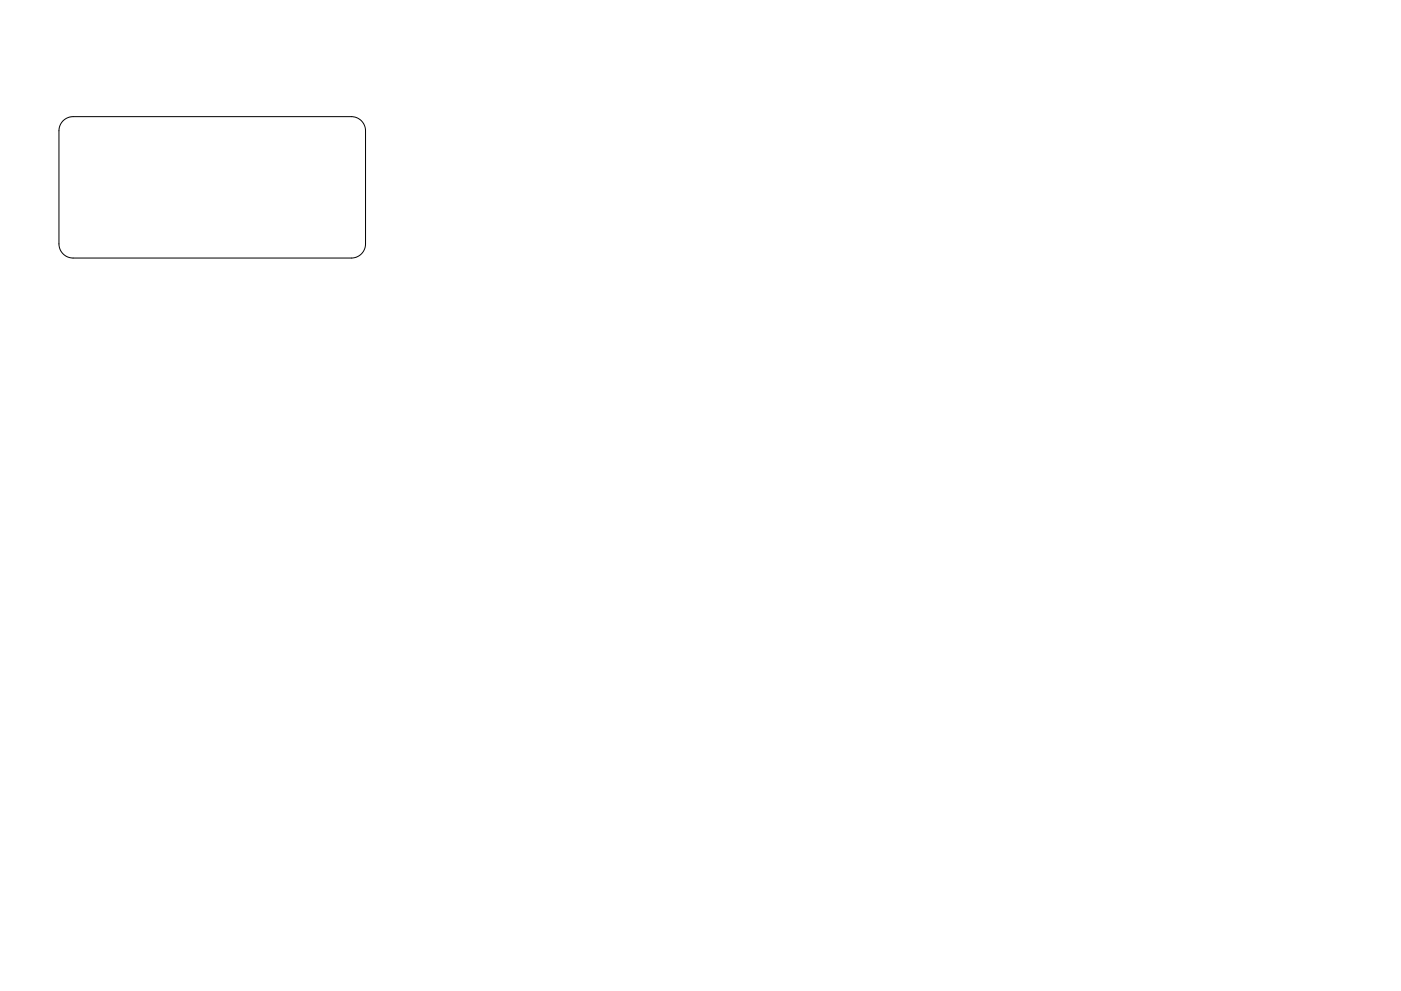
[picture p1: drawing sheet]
<svg xmlns="http://www.w3.org/2000/svg" width="297mm" height="210mm" viewBox="0 0 297 210" stroke-linecap="round" stroke-linejoin="round" font-family="sans-serif">
<path d="M13.4 25.6a3 3 0 0 1 2.1-.9h59a3 3 0 0 1 3 3v24a3 3 0 0 1-3 3h-59a3 3 0 0 1-3-3v-24a3 3 0 0 1 .9-2.1z" fill="none" stroke="#000" stroke-width=".21"/>
</svg>
